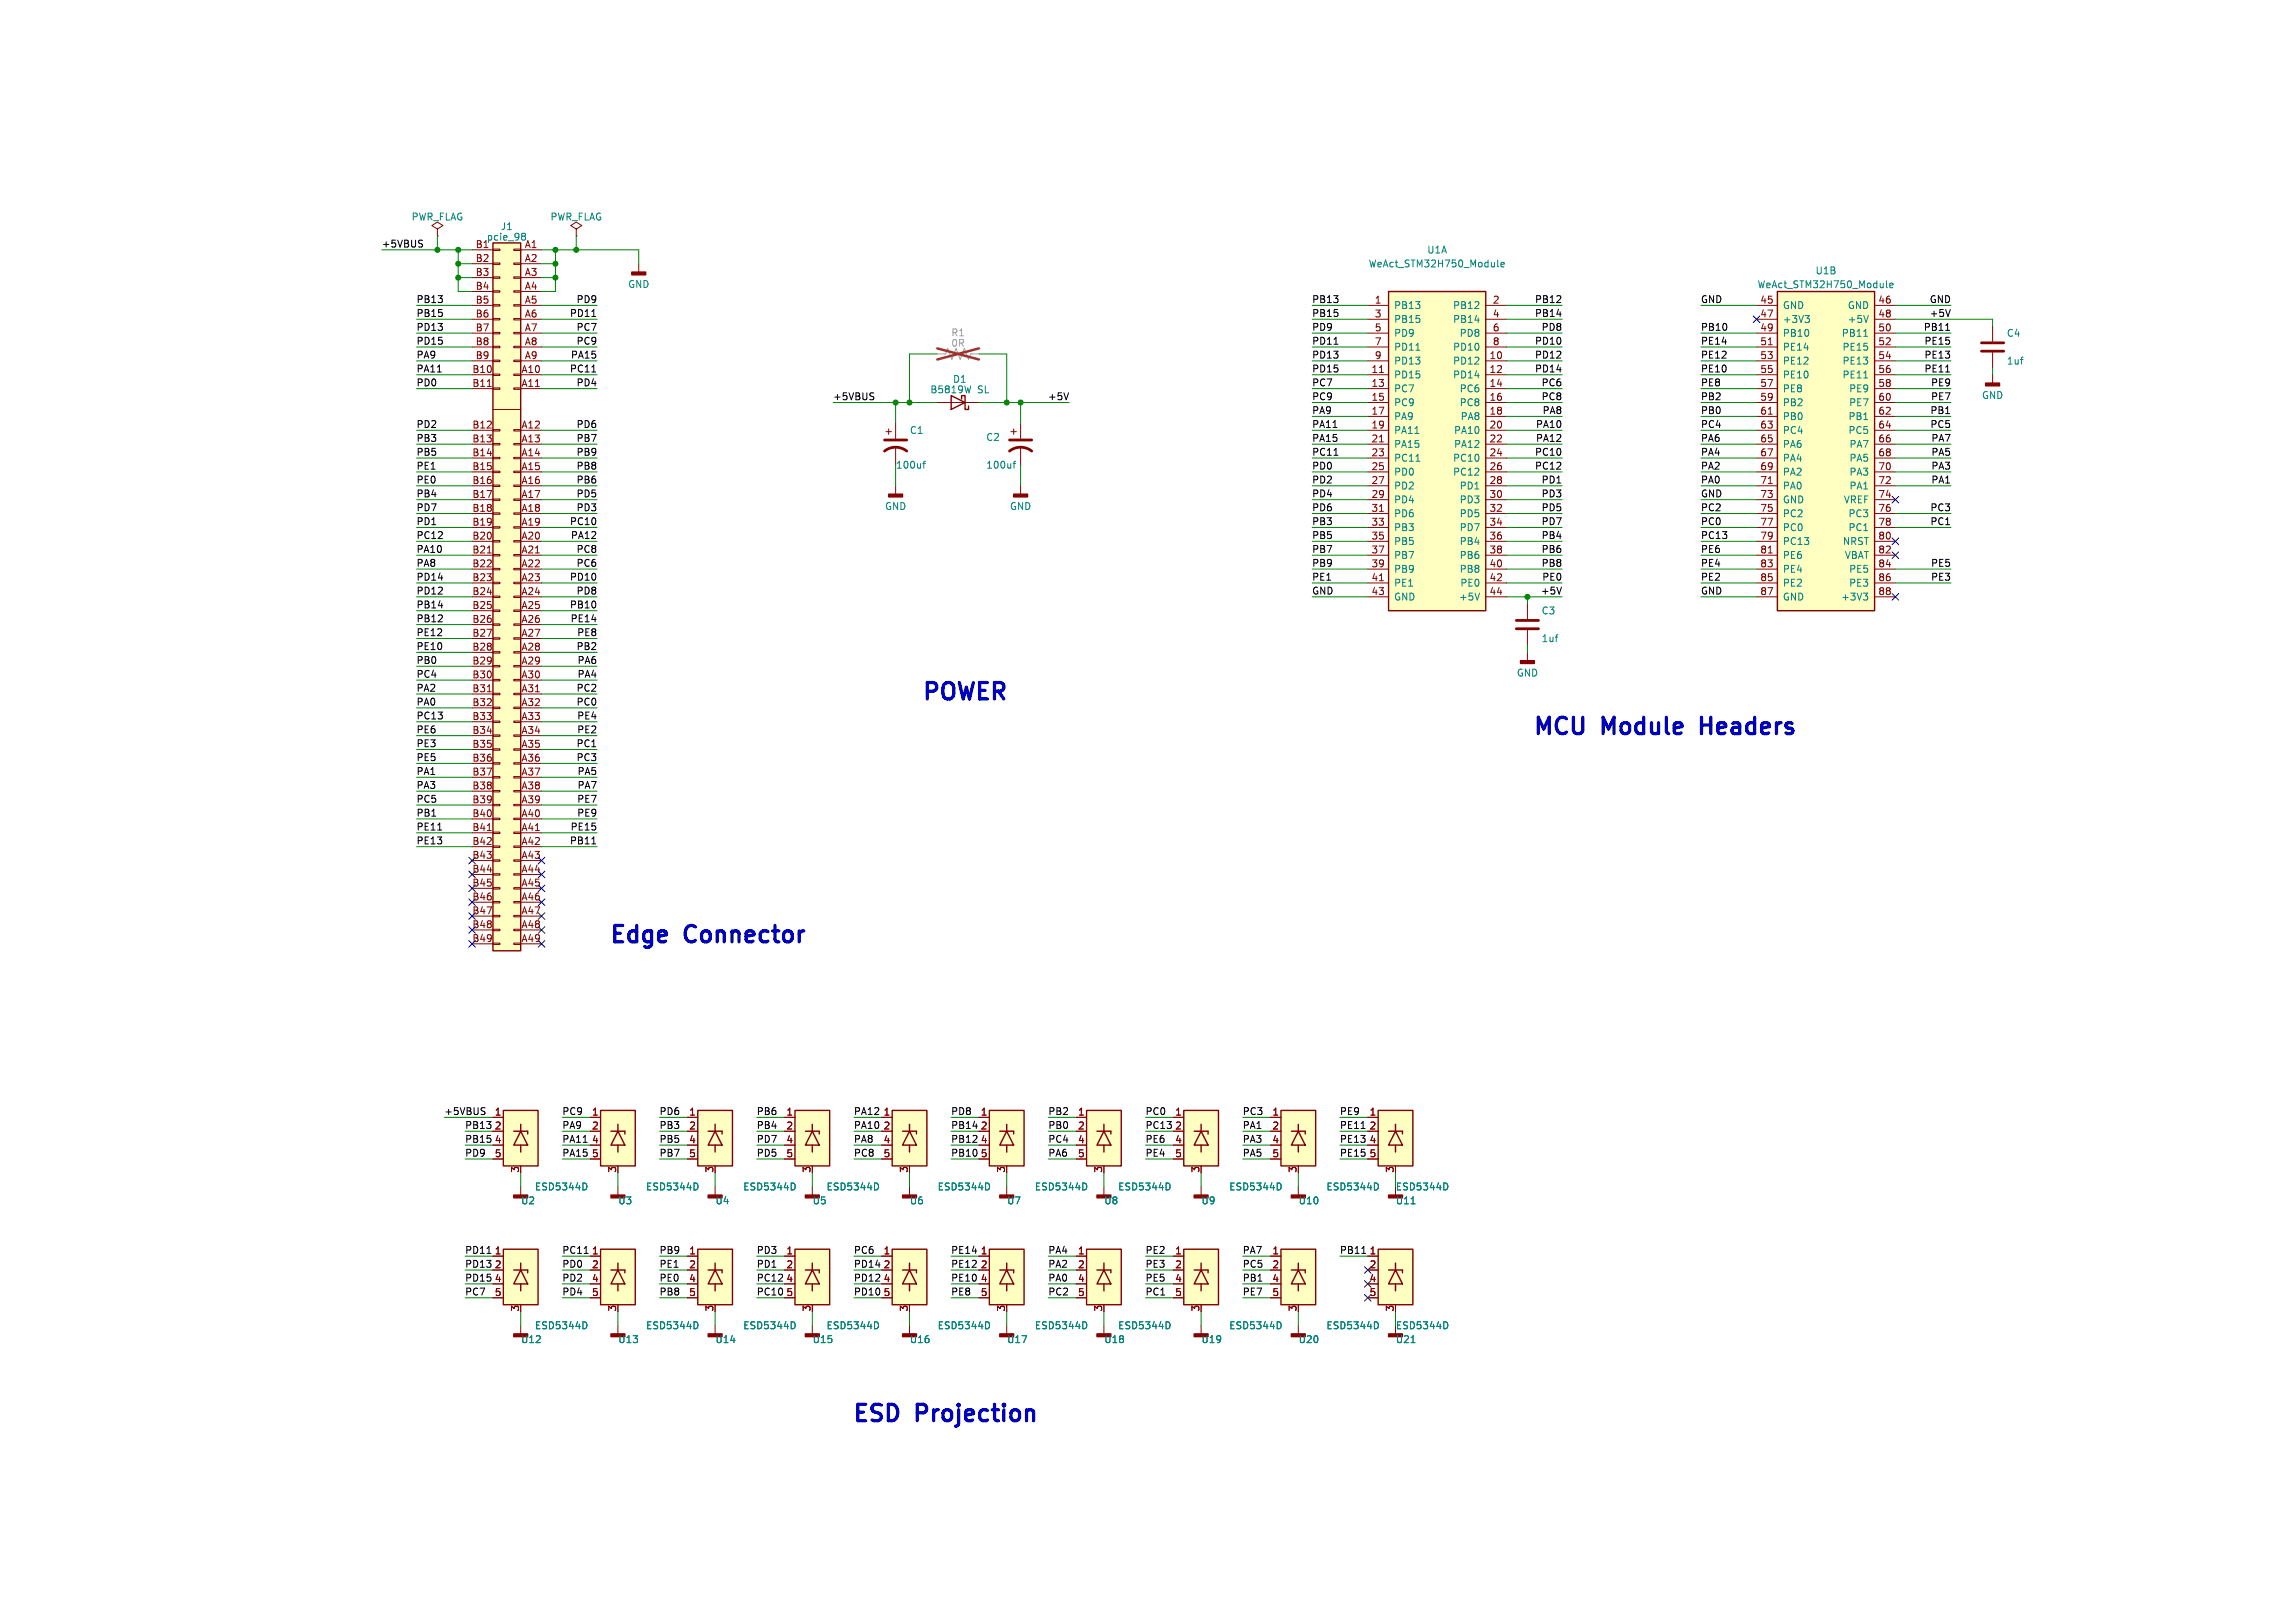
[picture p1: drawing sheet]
<svg xmlns="http://www.w3.org/2000/svg" width="420mm" height="297mm" viewBox="0 0 420 297" stroke-linecap="round" stroke-linejoin="round" font-family="sans-serif">
<defs><g id="words">
<g font-size="4.2" fill="#0000c2">
<text x="168.9" y="128.3">POWER</text>
<text x="280.7" y="134.6">MCU</text>
<text x="293.4" y="134.6">Module</text>
<text x="312.3" y="134.6">Headers</text>
<text x="111.8" y="172.7">Edge</text>
<text x="125.7" y="172.7">Connector</text>
<text x="156.2" y="260.3">ESD</text>
<text x="168" y="260.3">Projection</text>
</g>
<g font-size="1.8" fill="#008484">
<text x="75.2" y="40.5">PWR_FLAG</text>
<text x="100.6" y="40.5">PWR_FLAG</text>
<text x="89" y="44.2">pcie_98</text>
<text x="91.6" y="42.3">J1</text>
<text x="95.9" y="45.5">A1</text>
<text x="261" y="46.5">U1A</text>
<text x="114.8" y="52.8">GND</text>
<text x="250.3" y="49.1">WeAct_STM32H750_Module</text>
<text x="321.4" y="52.9">WeAct_STM32H750_Module</text>
<text x="332" y="50.4">U1B</text>
<text x="255" y="56.7">PB13</text>
<text x="255" y="59.2">PB15</text>
<text x="265.7" y="56.7">PB12</text>
<text x="265.7" y="59.2">PB14</text>
<text x="326.1" y="56.7">GND</text>
<text x="326.1" y="59.2">+3V3</text>
<text x="337.9" y="56.7">GND</text>
<text x="337.9" y="59.2">+5V</text>
<text x="255" y="61.8">PD9</text>
<text x="255" y="64.3">PD11</text>
<text x="265.7" y="64.3">PD10</text>
<text x="266.9" y="61.8">PD8</text>
<text x="326.1" y="61.8">PB10</text>
<text x="326.1" y="64.3">PE14</text>
<text x="336.8" y="61.8">PB11</text>
<text x="336.9" y="64.3">PE15</text>
<text x="367" y="61.8">C4</text>
<text x="174.3" y="70.2">D1</text>
<text x="255" y="69.4">PD15</text>
<text x="255" y="71.9">PC7</text>
<text x="255" y="66.9">PD13</text>
<text x="265.7" y="66.9">PD12</text>
<text x="265.7" y="69.4">PD14</text>
<text x="266.9" y="71.9">PC6</text>
<text x="326.1" y="66.9">PE12</text>
<text x="326.1" y="69.4">PE10</text>
<text x="326.1" y="71.9">PE8</text>
<text x="336.9" y="66.9">PE13</text>
<text x="336.9" y="69.4">PE11</text>
<text x="338.1" y="71.9">PE9</text>
<text x="367" y="66.9">1uf</text>
<text x="170.1" y="72.1">B5819W</text>
<text x="178.8" y="72.1">SL</text>
<text x="255" y="74.5">PC9</text>
<text x="255" y="77">PA9</text>
<text x="266.9" y="74.5">PC8</text>
<text x="267.1" y="77">PA8</text>
<text x="326.1" y="74.5">PB2</text>
<text x="326.1" y="77">PB0</text>
<text x="338" y="77">PB1</text>
<text x="338.1" y="74.5">PE7</text>
<text x="362.5" y="73.2">GND</text>
<text x="166.4" y="79.6">C1</text>
<text x="180.3" y="80.8">C2</text>
<text x="255" y="79.6">PA11</text>
<text x="255" y="82.1">PA15</text>
<text x="265.9" y="79.6">PA10</text>
<text x="265.9" y="82.1">PA12</text>
<text x="326.1" y="79.6">PC4</text>
<text x="326.1" y="82.1">PA6</text>
<text x="338" y="79.6">PC5</text>
<text x="338.2" y="82.1">PA7</text>
<text x="163.8" y="85.9">100uf</text>
<text x="180.3" y="85.9">100uf</text>
<text x="255" y="84.6">PC11</text>
<text x="255" y="87.2">PD0</text>
<text x="255" y="89.7">PD2</text>
<text x="265.7" y="84.6">PC10</text>
<text x="265.7" y="87.2">PC12</text>
<text x="266.9" y="89.7">PD1</text>
<text x="326.1" y="84.6">PA4</text>
<text x="326.1" y="87.2">PA2</text>
<text x="326.1" y="89.7">PA0</text>
<text x="338.2" y="84.6">PA5</text>
<text x="338.2" y="87.2">PA3</text>
<text x="338.2" y="89.7">PA1</text>
<text x="161.8" y="93.5">GND</text>
<text x="184.7" y="93.5">GND</text>
<text x="255" y="92.3">PD4</text>
<text x="255" y="94.8">PD6</text>
<text x="266.9" y="92.3">PD3</text>
<text x="266.9" y="94.8">PD5</text>
<text x="326.1" y="92.3">GND</text>
<text x="326.1" y="94.8">PC2</text>
<text x="337.2" y="92.3">VREF</text>
<text x="338" y="94.8">PC3</text>
<text x="255" y="97.3">PB3</text>
<text x="255" y="99.9">PB5</text>
<text x="266.9" y="97.3">PD7</text>
<text x="266.9" y="99.9">PB4</text>
<text x="326.1" y="97.3">PC0</text>
<text x="326.1" y="99.9">PC13</text>
<text x="337" y="99.9">NRST</text>
<text x="338" y="97.3">PC1</text>
<text x="255" y="102.4">PB7</text>
<text x="255" y="105">PB9</text>
<text x="255" y="107.5">PE1</text>
<text x="266.9" y="102.4">PB6</text>
<text x="266.9" y="105">PB8</text>
<text x="267" y="107.5">PE0</text>
<text x="326.1" y="102.4">PE6</text>
<text x="326.1" y="105">PE4</text>
<text x="326.1" y="107.5">PE2</text>
<text x="337.3" y="102.4">VBAT</text>
<text x="338.1" y="105">PE5</text>
<text x="338.1" y="107.5">PE3</text>
<text x="255" y="110">GND</text>
<text x="266.8" y="110">+5V</text>
<text x="281.9" y="112.6">C3</text>
<text x="326.1" y="110">GND</text>
<text x="336.7" y="110">+3V3</text>
<text x="281.9" y="117.7">1uf</text>
<text x="277.4" y="124">GND</text>
<text x="95.3" y="220.5">U2</text>
<text x="97.8" y="218">ESD5344D</text>
<text x="113" y="220.5">U3</text>
<text x="118.1" y="218">ESD5344D</text>
<text x="130.8" y="220.5">U4</text>
<text x="135.9" y="218">ESD5344D</text>
<text x="148.6" y="220.5">U5</text>
<text x="151.1" y="218">ESD5344D</text>
<text x="166.4" y="220.5">U6</text>
<text x="171.5" y="218">ESD5344D</text>
<text x="184.2" y="220.5">U7</text>
<text x="189.2" y="218">ESD5344D</text>
<text x="201.9" y="220.5">U8</text>
<text x="204.5" y="218">ESD5344D</text>
<text x="219.7" y="220.5">U9</text>
<text x="224.8" y="218">ESD5344D</text>
<text x="237.5" y="220.5">U10</text>
<text x="242.6" y="218">ESD5344D</text>
<text x="255.3" y="220.5">U11</text>
<text x="255.3" y="218">ESD5344D</text>
<text x="95.3" y="245.9">U12</text>
<text x="97.8" y="243.4">ESD5344D</text>
<text x="113" y="245.9">U13</text>
<text x="118.1" y="243.4">ESD5344D</text>
<text x="130.8" y="245.9">U14</text>
<text x="135.9" y="243.4">ESD5344D</text>
<text x="148.6" y="245.9">U15</text>
<text x="151.1" y="243.4">ESD5344D</text>
<text x="166.4" y="245.9">U16</text>
<text x="171.5" y="243.4">ESD5344D</text>
<text x="184.2" y="245.9">U17</text>
<text x="189.2" y="243.4">ESD5344D</text>
<text x="201.9" y="245.9">U18</text>
<text x="204.5" y="243.4">ESD5344D</text>
<text x="219.7" y="245.9">U19</text>
<text x="224.8" y="243.4">ESD5344D</text>
<text x="237.5" y="245.9">U20</text>
<text x="242.6" y="243.4">ESD5344D</text>
<text x="255.3" y="245.9">U21</text>
<text x="255.3" y="243.4">ESD5344D</text>
</g>
<g font-size="1.8">
<text x="69.8" y="45.4">+5VBUS</text>
<text x="76.2" y="55.5">PB13</text>
<text x="76.2" y="58.1">PB15</text>
<text x="104.1" y="58.1">PD11</text>
<text x="105.3" y="55.5">PD9</text>
<text x="240" y="58.1">PB15</text>
<text x="240" y="55.5">PB13</text>
<text x="280.7" y="58.1">PB14</text>
<text x="280.7" y="55.5">PB12</text>
<text x="311.1" y="55.5">GND</text>
<text x="352.9" y="58.1">+5V</text>
<text x="352.9" y="55.5">GND</text>
<text x="76.2" y="60.6">PD13</text>
<text x="76.2" y="63.2">PD15</text>
<text x="76.2" y="65.7">PA9</text>
<text x="104.3" y="65.7">PA15</text>
<text x="105.3" y="60.6">PC7</text>
<text x="105.3" y="63.2">PC9</text>
<text x="240" y="60.6">PD9</text>
<text x="240" y="63.2">PD11</text>
<text x="240" y="65.7">PD13</text>
<text x="280.7" y="65.7">PD12</text>
<text x="280.7" y="63.2">PD10</text>
<text x="281.9" y="60.6">PD8</text>
<text x="311.1" y="60.6">PB10</text>
<text x="311.1" y="63.2">PE14</text>
<text x="311.1" y="65.7">PE12</text>
<text x="351.8" y="60.6">PB11</text>
<text x="351.9" y="65.7">PE13</text>
<text x="351.9" y="63.2">PE15</text>
<text x="76.2" y="68.2">PA11</text>
<text x="76.2" y="70.8">PD0</text>
<text x="104.1" y="68.2">PC11</text>
<text x="105.3" y="70.8">PD4</text>
<text x="240" y="70.8">PC7</text>
<text x="240" y="68.2">PD15</text>
<text x="280.7" y="68.2">PD14</text>
<text x="281.9" y="70.8">PC6</text>
<text x="311.1" y="70.8">PE8</text>
<text x="311.1" y="68.2">PE10</text>
<text x="351.9" y="68.2">PE11</text>
<text x="353.1" y="70.8">PE9</text>
<text x="152.4" y="73.3">+5VBUS</text>
<text x="191.6" y="73.3">+5V</text>
<text x="240" y="73.3">PC9</text>
<text x="240" y="75.9">PA9</text>
<text x="281.9" y="73.3">PC8</text>
<text x="282.1" y="75.9">PA8</text>
<text x="311.1" y="73.3">PB2</text>
<text x="311.1" y="75.9">PB0</text>
<text x="353" y="75.9">PB1</text>
<text x="353.1" y="73.3">PE7</text>
<text x="76.2" y="80.9">PB3</text>
<text x="76.2" y="78.4">PD2</text>
<text x="76.2" y="83.5">PB5</text>
<text x="105.3" y="80.9">PB7</text>
<text x="105.3" y="83.5">PB9</text>
<text x="105.3" y="78.4">PD6</text>
<text x="240" y="83.5">PC11</text>
<text x="240" y="80.9">PA15</text>
<text x="240" y="78.4">PA11</text>
<text x="280.7" y="83.5">PC10</text>
<text x="280.8" y="78.4">PA10</text>
<text x="280.8" y="80.9">PA12</text>
<text x="311.1" y="83.5">PA4</text>
<text x="311.1" y="78.4">PC4</text>
<text x="311.1" y="80.9">PA6</text>
<text x="353" y="78.4">PC5</text>
<text x="353.2" y="83.5">PA5</text>
<text x="353.2" y="80.9">PA7</text>
<text x="76.2" y="86">PE1</text>
<text x="76.2" y="88.6">PE0</text>
<text x="105.3" y="86">PB8</text>
<text x="105.3" y="88.6">PB6</text>
<text x="240" y="86">PD0</text>
<text x="240" y="88.6">PD2</text>
<text x="280.7" y="86">PC12</text>
<text x="281.9" y="88.6">PD1</text>
<text x="311.1" y="86">PA2</text>
<text x="311.1" y="88.6">PA0</text>
<text x="353.2" y="86">PA3</text>
<text x="353.2" y="88.6">PA1</text>
<text x="76.2" y="93.6">PD7</text>
<text x="76.2" y="91.1">PB4</text>
<text x="105.3" y="91.1">PD5</text>
<text x="105.3" y="93.6">PD3</text>
<text x="240" y="93.6">PD6</text>
<text x="240" y="91.1">PD4</text>
<text x="281.9" y="91.1">PD3</text>
<text x="281.9" y="93.6">PD5</text>
<text x="311.1" y="91.1">GND</text>
<text x="311.1" y="93.6">PC2</text>
<text x="353" y="93.6">PC3</text>
<text x="76.2" y="96.2">PD1</text>
<text x="76.2" y="98.7">PC12</text>
<text x="76.2" y="101.3">PA10</text>
<text x="104.1" y="96.2">PC10</text>
<text x="104.3" y="98.7">PA12</text>
<text x="105.3" y="101.3">PC8</text>
<text x="240" y="96.2">PB3</text>
<text x="240" y="101.3">PB7</text>
<text x="240" y="98.7">PB5</text>
<text x="281.9" y="98.7">PB4</text>
<text x="281.9" y="96.2">PD7</text>
<text x="281.9" y="101.3">PB6</text>
<text x="311.1" y="98.7">PC13</text>
<text x="311.1" y="96.2">PC0</text>
<text x="311.1" y="101.3">PE6</text>
<text x="353" y="96.2">PC1</text>
<text x="76.2" y="103.8">PA8</text>
<text x="76.2" y="106.3">PD14</text>
<text x="104.1" y="106.3">PD10</text>
<text x="105.3" y="103.8">PC6</text>
<text x="240" y="106.3">PE1</text>
<text x="240" y="103.8">PB9</text>
<text x="281.9" y="103.8">PB8</text>
<text x="282" y="106.3">PE0</text>
<text x="311.1" y="106.3">PE2</text>
<text x="311.1" y="103.8">PE4</text>
<text x="353.1" y="106.3">PE3</text>
<text x="353.1" y="103.8">PE5</text>
<text x="76.2" y="114">PB12</text>
<text x="76.2" y="111.4">PB14</text>
<text x="76.2" y="108.9">PD12</text>
<text x="104.1" y="111.4">PB10</text>
<text x="104.3" y="114">PE14</text>
<text x="105.3" y="108.9">PD8</text>
<text x="240" y="108.9">GND</text>
<text x="281.8" y="108.9">+5V</text>
<text x="311.1" y="108.9">GND</text>
<text x="76.2" y="119">PE10</text>
<text x="76.2" y="116.5">PE12</text>
<text x="105.3" y="119">PB2</text>
<text x="105.5" y="116.5">PE8</text>
<text x="76.2" y="124.1">PC4</text>
<text x="76.2" y="121.6">PB0</text>
<text x="105.5" y="124.1">PA4</text>
<text x="105.5" y="121.6">PA6</text>
<text x="76.2" y="129.2">PA0</text>
<text x="76.2" y="131.7">PC13</text>
<text x="76.2" y="126.7">PA2</text>
<text x="105.3" y="129.2">PC0</text>
<text x="105.3" y="126.7">PC2</text>
<text x="105.5" y="131.7">PE4</text>
<text x="76.2" y="136.8">PE3</text>
<text x="76.2" y="134.3">PE6</text>
<text x="105.3" y="136.8">PC1</text>
<text x="105.5" y="134.3">PE2</text>
<text x="76.2" y="139.4">PE5</text>
<text x="76.2" y="141.9">PA1</text>
<text x="105.3" y="139.4">PC3</text>
<text x="105.5" y="141.9">PA5</text>
<text x="76.2" y="144.4">PA3</text>
<text x="76.2" y="147">PC5</text>
<text x="76.2" y="149.5">PB1</text>
<text x="105.5" y="147">PE7</text>
<text x="105.5" y="149.5">PE9</text>
<text x="105.5" y="144.4">PA7</text>
<text x="76.2" y="152.1">PE11</text>
<text x="76.2" y="154.6">PE13</text>
<text x="104.1" y="154.6">PB11</text>
<text x="104.3" y="152.1">PE15</text>
<text x="81.3" y="204.1">+5VBUS</text>
<text x="85.1" y="206.7">PB13</text>
<text x="85.1" y="209.2">PB15</text>
<text x="102.9" y="206.7">PA9</text>
<text x="102.9" y="209.2">PA11</text>
<text x="102.9" y="204.1">PC9</text>
<text x="120.6" y="209.2">PB5</text>
<text x="120.6" y="206.7">PB3</text>
<text x="120.6" y="204.1">PD6</text>
<text x="138.4" y="206.7">PB4</text>
<text x="138.4" y="204.1">PB6</text>
<text x="138.4" y="209.2">PD7</text>
<text x="156.2" y="206.7">PA10</text>
<text x="156.2" y="209.2">PA8</text>
<text x="156.2" y="204.1">PA12</text>
<text x="174" y="206.7">PB14</text>
<text x="174" y="204.1">PD8</text>
<text x="174" y="209.2">PB12</text>
<text x="191.8" y="204.1">PB2</text>
<text x="191.8" y="206.7">PB0</text>
<text x="191.8" y="209.2">PC4</text>
<text x="209.5" y="206.7">PC13</text>
<text x="209.5" y="204.1">PC0</text>
<text x="209.5" y="209.2">PE6</text>
<text x="227.3" y="209.2">PA3</text>
<text x="227.3" y="204.1">PC3</text>
<text x="227.3" y="206.7">PA1</text>
<text x="245.1" y="209.2">PE13</text>
<text x="245.1" y="206.7">PE11</text>
<text x="245.1" y="204.1">PE9</text>
<text x="85.1" y="211.7">PD9</text>
<text x="102.9" y="211.7">PA15</text>
<text x="120.6" y="211.7">PB7</text>
<text x="138.4" y="211.7">PD5</text>
<text x="156.2" y="211.7">PC8</text>
<text x="174" y="211.7">PB10</text>
<text x="191.8" y="211.7">PA6</text>
<text x="209.5" y="211.7">PE4</text>
<text x="227.3" y="211.7">PA5</text>
<text x="245.1" y="211.7">PE15</text>
<text x="85.1" y="232.1">PD13</text>
<text x="85.1" y="229.5">PD11</text>
<text x="102.9" y="232.1">PD0</text>
<text x="102.9" y="229.5">PC11</text>
<text x="120.6" y="232.1">PE1</text>
<text x="120.6" y="229.5">PB9</text>
<text x="138.4" y="232.1">PD1</text>
<text x="138.4" y="229.5">PD3</text>
<text x="156.2" y="232.1">PD14</text>
<text x="156.2" y="229.5">PC6</text>
<text x="174" y="232.1">PE12</text>
<text x="174" y="229.5">PE14</text>
<text x="191.8" y="232.1">PA2</text>
<text x="191.8" y="229.5">PA4</text>
<text x="209.5" y="229.5">PE2</text>
<text x="209.5" y="232.1">PE3</text>
<text x="227.3" y="229.5">PA7</text>
<text x="227.3" y="232.1">PC5</text>
<text x="245.1" y="229.5">PB11</text>
<text x="85.1" y="237.1">PC7</text>
<text x="85.1" y="234.6">PD15</text>
<text x="102.9" y="237.1">PD4</text>
<text x="102.9" y="234.6">PD2</text>
<text x="120.6" y="237.1">PB8</text>
<text x="120.6" y="234.6">PE0</text>
<text x="138.4" y="234.6">PC12</text>
<text x="138.4" y="237.1">PC10</text>
<text x="156.2" y="234.6">PD12</text>
<text x="156.2" y="237.1">PD10</text>
<text x="174" y="234.6">PE10</text>
<text x="174" y="237.1">PE8</text>
<text x="191.8" y="234.6">PA0</text>
<text x="191.8" y="237.1">PC2</text>
<text x="209.5" y="237.1">PC1</text>
<text x="209.5" y="234.6">PE5</text>
<text x="227.3" y="237.1">PE7</text>
<text x="227.3" y="234.6">PB1</text>
</g>
<g font-size="1.8" fill="#840000">
<text x="87" y="45.5">B1</text>
<text x="87" y="48">B2</text>
<text x="87" y="50.5">B3</text>
<text x="87" y="53.1">B4</text>
<text x="95.9" y="48">A2</text>
<text x="95.9" y="50.5">A3</text>
<text x="95.9" y="53.1">A4</text>
<text x="87" y="55.6">B5</text>
<text x="87" y="58.2">B6</text>
<text x="95.9" y="55.6">A5</text>
<text x="95.9" y="58.2">A6</text>
<text x="251.4" y="55.6">1</text>
<text x="251.4" y="58.2">3</text>
<text x="273" y="55.6">2</text>
<text x="273" y="58.2">4</text>
<text x="321.9" y="55.6">45</text>
<text x="321.9" y="58.2">47</text>
<text x="343.5" y="55.6">46</text>
<text x="343.5" y="58.2">48</text>
<text x="87" y="60.7">B7</text>
<text x="87" y="63.2">B8</text>
<text x="87" y="65.8">B9</text>
<text x="95.9" y="60.7">A7</text>
<text x="95.9" y="63.2">A8</text>
<text x="95.9" y="65.8">A9</text>
<text x="251.4" y="60.7">5</text>
<text x="251.4" y="63.2">7</text>
<text x="251.4" y="65.8">9</text>
<text x="272.4" y="65.8">10</text>
<text x="273" y="60.7">6</text>
<text x="273" y="63.2">8</text>
<text x="321.9" y="60.7">49</text>
<text x="321.9" y="63.2">51</text>
<text x="321.9" y="65.8">53</text>
<text x="343.5" y="60.7">50</text>
<text x="343.5" y="63.2">52</text>
<text x="343.5" y="65.8">54</text>
<text x="86.4" y="68.3">B10</text>
<text x="86.4" y="70.9">B11</text>
<text x="95.3" y="68.3">A10</text>
<text x="95.3" y="70.9">A11</text>
<text x="250.8" y="68.3">11</text>
<text x="250.8" y="70.9">13</text>
<text x="272.4" y="68.3">12</text>
<text x="272.4" y="70.9">14</text>
<text x="321.9" y="68.3">55</text>
<text x="321.9" y="70.9">57</text>
<text x="343.5" y="68.3">56</text>
<text x="343.5" y="70.9">58</text>
<text x="250.8" y="73.4">15</text>
<text x="250.8" y="75.9">17</text>
<text x="272.4" y="73.4">16</text>
<text x="272.4" y="75.9">18</text>
<text x="321.9" y="73.4">59</text>
<text x="321.9" y="75.9">61</text>
<text x="343.5" y="73.4">60</text>
<text x="343.5" y="75.9">62</text>
<text x="86.4" y="78.5">B12</text>
<text x="86.4" y="81">B13</text>
<text x="86.4" y="83.6">B14</text>
<text x="95.3" y="78.5">A12</text>
<text x="95.3" y="81">A13</text>
<text x="95.3" y="83.6">A14</text>
<text x="250.8" y="78.5">19</text>
<text x="250.8" y="81">21</text>
<text x="250.8" y="83.6">23</text>
<text x="272.4" y="78.5">20</text>
<text x="272.4" y="81">22</text>
<text x="272.4" y="83.6">24</text>
<text x="321.9" y="78.5">63</text>
<text x="321.9" y="81">65</text>
<text x="321.9" y="83.6">67</text>
<text x="343.5" y="78.5">64</text>
<text x="343.5" y="81">66</text>
<text x="343.5" y="83.6">68</text>
<text x="86.4" y="86.1">B15</text>
<text x="86.4" y="88.6">B16</text>
<text x="95.3" y="86.1">A15</text>
<text x="95.3" y="88.6">A16</text>
<text x="250.8" y="86.1">25</text>
<text x="250.8" y="88.6">27</text>
<text x="272.4" y="86.1">26</text>
<text x="272.4" y="88.6">28</text>
<text x="321.9" y="86.1">69</text>
<text x="321.9" y="88.6">71</text>
<text x="343.5" y="86.1">70</text>
<text x="343.5" y="88.6">72</text>
<text x="86.4" y="91.2">B17</text>
<text x="86.4" y="93.7">B18</text>
<text x="95.3" y="91.2">A17</text>
<text x="95.3" y="93.7">A18</text>
<text x="250.8" y="91.2">29</text>
<text x="250.8" y="93.7">31</text>
<text x="272.4" y="91.2">30</text>
<text x="272.4" y="93.7">32</text>
<text x="321.9" y="91.2">73</text>
<text x="321.9" y="93.7">75</text>
<text x="343.5" y="91.2">74</text>
<text x="343.5" y="93.7">76</text>
<text x="86.4" y="96.3">B19</text>
<text x="86.4" y="98.8">B20</text>
<text x="86.4" y="101.3">B21</text>
<text x="95.3" y="96.3">A19</text>
<text x="95.3" y="98.8">A20</text>
<text x="95.3" y="101.3">A21</text>
<text x="250.8" y="96.3">33</text>
<text x="250.8" y="98.8">35</text>
<text x="250.8" y="101.3">37</text>
<text x="272.4" y="96.3">34</text>
<text x="272.4" y="98.8">36</text>
<text x="272.4" y="101.3">38</text>
<text x="321.9" y="96.3">77</text>
<text x="321.9" y="98.8">79</text>
<text x="321.9" y="101.3">81</text>
<text x="343.5" y="96.3">78</text>
<text x="343.5" y="98.8">80</text>
<text x="343.5" y="101.3">82</text>
<text x="86.4" y="103.9">B22</text>
<text x="86.4" y="106.4">B23</text>
<text x="95.3" y="103.9">A22</text>
<text x="95.3" y="106.4">A23</text>
<text x="250.8" y="103.9">39</text>
<text x="250.8" y="106.4">41</text>
<text x="272.4" y="103.9">40</text>
<text x="272.4" y="106.4">42</text>
<text x="321.9" y="103.9">83</text>
<text x="321.9" y="106.4">85</text>
<text x="343.5" y="103.9">84</text>
<text x="343.5" y="106.4">86</text>
<text x="86.4" y="109">B24</text>
<text x="86.4" y="111.5">B25</text>
<text x="95.3" y="109">A24</text>
<text x="95.3" y="111.5">A25</text>
<text x="250.8" y="109">43</text>
<text x="272.4" y="109">44</text>
<text x="321.9" y="109">87</text>
<text x="343.5" y="109">88</text>
<text x="86.4" y="114">B26</text>
<text x="86.4" y="116.6">B27</text>
<text x="86.4" y="119.1">B28</text>
<text x="95.3" y="114">A26</text>
<text x="95.3" y="116.6">A27</text>
<text x="95.3" y="119.1">A28</text>
<text x="86.4" y="121.7">B29</text>
<text x="86.4" y="124.2">B30</text>
<text x="95.3" y="121.7">A29</text>
<text x="95.3" y="124.2">A30</text>
<text x="86.4" y="126.7">B31</text>
<text x="86.4" y="129.3">B32</text>
<text x="86.4" y="131.8">B33</text>
<text x="95.3" y="126.7">A31</text>
<text x="95.3" y="129.3">A32</text>
<text x="95.3" y="131.8">A33</text>
<text x="86.4" y="134.4">B34</text>
<text x="86.4" y="136.9">B35</text>
<text x="95.3" y="134.4">A34</text>
<text x="95.3" y="136.9">A35</text>
<text x="86.4" y="139.4">B36</text>
<text x="86.4" y="142">B37</text>
<text x="95.3" y="139.4">A36</text>
<text x="95.3" y="142">A37</text>
<text x="86.4" y="144.5">B38</text>
<text x="86.4" y="147.1">B39</text>
<text x="86.4" y="149.6">B40</text>
<text x="95.3" y="144.5">A38</text>
<text x="95.3" y="147.1">A39</text>
<text x="95.3" y="149.6">A40</text>
<text x="86.4" y="152.1">B41</text>
<text x="86.4" y="154.7">B42</text>
<text x="95.3" y="152.1">A41</text>
<text x="95.3" y="154.7">A42</text>
<text x="86.4" y="157.2">B43</text>
<text x="86.4" y="159.8">B44</text>
<text x="95.3" y="157.2">A43</text>
<text x="95.3" y="159.8">A44</text>
<text x="86.4" y="162.3">B45</text>
<text x="86.4" y="164.8">B46</text>
<text x="86.4" y="167.4">B47</text>
<text x="95.3" y="162.3">A45</text>
<text x="95.3" y="164.8">A46</text>
<text x="95.3" y="167.4">A47</text>
<text x="86.4" y="169.9">B48</text>
<text x="86.4" y="172.5">B49</text>
<text x="95.3" y="169.9">A48</text>
<text x="95.3" y="172.5">A49</text>
<text x="90.5" y="204.2">1</text>
<text x="90.5" y="206.8">2</text>
<text x="90.5" y="209.3">4</text>
<text x="108.2" y="204.2">1</text>
<text x="108.2" y="206.8">2</text>
<text x="108.2" y="209.3">4</text>
<text x="126" y="204.2">1</text>
<text x="126" y="206.8">2</text>
<text x="126" y="209.3">4</text>
<text x="143.8" y="204.2">1</text>
<text x="143.8" y="206.8">2</text>
<text x="143.8" y="209.3">4</text>
<text x="161.6" y="204.2">1</text>
<text x="161.6" y="206.8">2</text>
<text x="161.6" y="209.3">4</text>
<text x="179.4" y="204.2">1</text>
<text x="179.4" y="206.8">2</text>
<text x="179.4" y="209.3">4</text>
<text x="197.1" y="204.2">1</text>
<text x="197.1" y="206.8">2</text>
<text x="197.1" y="209.3">4</text>
<text x="214.9" y="204.2">1</text>
<text x="214.9" y="206.8">2</text>
<text x="214.9" y="209.3">4</text>
<text x="232.7" y="204.2">1</text>
<text x="232.7" y="206.8">2</text>
<text x="232.7" y="209.3">4</text>
<text x="250.5" y="204.2">1</text>
<text x="250.5" y="206.8">2</text>
<text x="250.5" y="209.3">4</text>
<text x="90.5" y="211.8">5</text>
<text x="95" y="214.7" transform="rotate(-90 95 214.7)">3</text>
<text x="108.2" y="211.8">5</text>
<text x="112.8" y="214.7" transform="rotate(-90 112.8 214.7)">3</text>
<text x="126" y="211.8">5</text>
<text x="130.6" y="214.7" transform="rotate(-90 130.6 214.7)">3</text>
<text x="143.8" y="211.8">5</text>
<text x="148.3" y="214.7" transform="rotate(-90 148.3 214.7)">3</text>
<text x="161.6" y="211.8">5</text>
<text x="166.1" y="214.7" transform="rotate(-90 166.1 214.7)">3</text>
<text x="179.4" y="211.8">5</text>
<text x="183.9" y="214.7" transform="rotate(-90 183.9 214.7)">3</text>
<text x="197.1" y="211.8">5</text>
<text x="201.7" y="214.7" transform="rotate(-90 201.7 214.7)">3</text>
<text x="214.9" y="211.8">5</text>
<text x="219.5" y="214.7" transform="rotate(-90 219.5 214.7)">3</text>
<text x="232.7" y="211.8">5</text>
<text x="237.2" y="214.7" transform="rotate(-90 237.2 214.7)">3</text>
<text x="250.5" y="211.8">5</text>
<text x="255" y="214.7" transform="rotate(-90 255 214.7)">3</text>
<text x="90.5" y="229.6">1</text>
<text x="90.5" y="232.2">2</text>
<text x="108.2" y="229.6">1</text>
<text x="108.2" y="232.2">2</text>
<text x="126" y="229.6">1</text>
<text x="126" y="232.2">2</text>
<text x="143.8" y="229.6">1</text>
<text x="143.8" y="232.2">2</text>
<text x="161.6" y="229.6">1</text>
<text x="161.6" y="232.2">2</text>
<text x="179.4" y="229.6">1</text>
<text x="179.4" y="232.2">2</text>
<text x="197.1" y="229.6">1</text>
<text x="197.1" y="232.2">2</text>
<text x="214.9" y="229.6">1</text>
<text x="214.9" y="232.2">2</text>
<text x="232.7" y="229.6">1</text>
<text x="232.7" y="232.2">2</text>
<text x="250.5" y="229.6">1</text>
<text x="250.5" y="232.2">2</text>
<text x="90.5" y="234.7">4</text>
<text x="90.5" y="237.2">5</text>
<text x="108.2" y="234.7">4</text>
<text x="108.2" y="237.2">5</text>
<text x="126" y="234.7">4</text>
<text x="126" y="237.2">5</text>
<text x="143.8" y="234.7">4</text>
<text x="143.8" y="237.2">5</text>
<text x="161.6" y="234.7">4</text>
<text x="161.6" y="237.2">5</text>
<text x="179.4" y="234.7">4</text>
<text x="179.4" y="237.2">5</text>
<text x="197.1" y="234.7">4</text>
<text x="197.1" y="237.2">5</text>
<text x="214.9" y="234.7">4</text>
<text x="214.9" y="237.2">5</text>
<text x="232.7" y="234.7">4</text>
<text x="232.7" y="237.2">5</text>
<text x="250.5" y="234.7">4</text>
<text x="250.5" y="237.2">5</text>
<text x="95" y="240.1" transform="rotate(-90 95 240.1)">3</text>
<text x="112.8" y="240.1" transform="rotate(-90 112.8 240.1)">3</text>
<text x="130.6" y="240.1" transform="rotate(-90 130.6 240.1)">3</text>
<text x="148.3" y="240.1" transform="rotate(-90 148.3 240.1)">3</text>
<text x="166.1" y="240.1" transform="rotate(-90 166.1 240.1)">3</text>
<text x="183.9" y="240.1" transform="rotate(-90 183.9 240.1)">3</text>
<text x="201.7" y="240.1" transform="rotate(-90 201.7 240.1)">3</text>
<text x="219.5" y="240.1" transform="rotate(-90 219.5 240.1)">3</text>
<text x="237.2" y="240.1" transform="rotate(-90 237.2 240.1)">3</text>
<text x="255" y="240.1" transform="rotate(-90 255 240.1)">3</text>
</g>
<g font-size="1.8" fill="#a1a1a1">
<text x="174" y="61.7">R1</text>
<text x="174" y="63.6">0R</text>
</g>
</g></defs>
<g fill="#840000" stroke="#840000" stroke-width=".25">
<path d="M254 244.1h2.5v.5h-2.5z"/>
<path d="M165.1 218.7h2.5v.5h-2.5z"/>
<path d="M218.4 218.7h2.6v.5h-2.6z"/>
<path d="M200.7 244.1h2.5v.5h-2.5z"/>
<path d="M254 218.7h2.5v.5h-2.5z"/>
<path d="M185.4 90.4h2.6v.5h-2.6z"/>
<path d="M218.4 244.1h2.6v.5h-2.6z"/>
<path d="M200.7 218.7h2.5v.5h-2.5z"/>
<path d="M162.6 90.4h2.5v.5h-2.5z"/>
<path d="M165.1 244.1h2.5v.5h-2.5z"/>
<path d="M236.2 244.1h2.6v.5h-2.6z"/>
<path d="M182.9 218.7h2.5v.5h-2.5z"/>
<path d="M182.9 244.1h2.5v.5h-2.5z"/>
<path d="M236.2 218.7h2.6v.5h-2.6z"/>
<path d="M115.6 49.8h2.5v.5h-2.5z"/>
<path d="M94 218.7h2.5v.5h-2.5z"/>
<path d="M94 244.1h2.5v.5h-2.5z"/>
<path d="M111.8 218.7h2.5v.5h-2.5z"/>
<path d="M111.8 244.1h2.5v.5h-2.5z"/>
<path d="M147.3 218.7h2.6v.5h-2.6z"/>
<path d="M129.5 218.7h2.6v.5h-2.6z"/>
<path d="M147.3 244.1h2.6v.5h-2.6z"/>
<path d="M129.5 244.1h2.6v.5h-2.6z"/>
<path d="M278.1 120.9h2.6v.5h-2.6z"/>
<path d="M363.2 70.1h2.6v.5h-2.6z"/>
</g>
<g fill="none" stroke="#840000" stroke-width=".18">
<path d="M80 41.9l1-.6-1-.7-1 .7 1 .6v1.3M80 43.2h.1M86.4 45.7h3.8M86.4 48.3h3.8M86.4 50.8h3.8M86.4 53.3h3.8M86.4 55.9h3.8M86.4 58.4h3.8M90.2 45.6h1.2v.2h-1.2zM90.2 58.3h1.2v.2h-1.2zM90.2 55.8h1.2v.2h-1.2zM90.2 53.2h1.2v.3h-1.2z"/>
<path d="M90.2 50.7h1.2v.2h-1.2zM90.2 48.1h1.2v.3h-1.2zM94 58.3h1.2v.2h-1.2zM94 55.8h1.2v.2h-1.2zM94 53.2h1.2v.3h-1.2zM94 50.7h1.2v.2h-1.2zM94 48.1h1.2v.3h-1.2zM94 45.6h1.2v.2h-1.2zM95.2 45.7h3.9M95.2 48.3h3.9M95.2 50.8h3.9M95.2 53.3h3.9"/>
<path d="M95.2 55.9h3.9M95.2 58.4h3.9M105.4 41.9l1-.6-1-.7-1 .7 1 .6v1.3M105.4 43.2h.1M116.8 48.3v1.5M250.2 55.9h3.8M250.2 58.4h3.8M271.8 55.9h3.8M271.8 58.4h3.8M321.3 55.9h3.8M321.3 58.4h3.8M342.9 55.9h3.8"/>
<path d="M342.9 58.4h3.8M364.5 59.7v2.8M86.4 68.6h3.8M86.4 71.1h3.8M86.4 78.7h3.8M86.4 61h3.8M86.4 63.5h3.8M86.4 66h3.8M89.1 70.7h.8M90.2 78.6h1.2v.3h-1.2zM90.2 71h1.2v.2h-1.2zM90.2 68.5h1.2v.2h-1.2z"/>
<path d="M90.2 65.9h1.2v.3h-1.2zM90.2 63.4h1.2v.2h-1.2zM90.2 60.8h1.2v.3h-1.2zM90.2 74.9h5M94 78.6h1.2v.3h-1.2zM94 71h1.2v.2h-1.2zM94 68.5h1.2v.2h-1.2zM94 65.9h1.2v.3h-1.2zM94 63.4h1.2v.2h-1.2zM94 60.8h1.2v.3h-1.2zM95.2 68.6h3.9M95.2 71.1h3.9"/>
<path d="M95.2 78.7h3.9M95.2 61h3.9M95.2 63.5h3.9M95.2 66h3.9M162.1 79h1M162.6 78.5v1M163.8 77.5v2.8M171.4 73.7h7.7M184.9 79h1M185.4 78.5v1M186.7 77.5v2.8M250.2 73.7h3.8"/>
<path d="M250.2 68.6h3.8M250.2 71.1h3.8M250.2 78.7h3.8M250.2 61h3.8M250.2 63.5h3.8M250.2 66h3.8M250.2 76.2h3.8M252.3 68.2h.8M271.8 73.7h3.8M271.8 68.6h3.8M271.8 71.1h3.8M271.8 78.7h3.8"/>
<path d="M271.8 61h3.8M271.8 63.5h3.8M271.8 66h3.8M271.8 76.2h3.8M321.3 73.7h3.8M321.3 68.6h3.8M321.3 71.1h3.8M321.3 78.7h3.8M321.3 61h3.8M321.3 63.5h3.8M321.3 66h3.8M321.3 76.2h3.8"/>
<path d="M323.5 63.1h.7M323.5 75.8h.7M342.9 73.7h3.8M342.9 68.6h3.8M342.9 71.1h3.8M342.9 78.7h3.8M342.9 61h3.8M342.9 63.5h3.8M342.9 66h3.8M342.9 76.2h3.8M364.5 64.5v2.8M364.5 68.6v1.5"/>
<path d="M86.4 81.3h3.8M86.4 83.8h3.8M86.4 86.4h3.8M86.4 88.9h3.8M86.4 91.4h3.8M86.4 94h3.8M86.4 96.5h3.8M86.4 99.1h3.8M90.2 98.9h1.2v.3h-1.2zM90.2 96.4h1.2v.2h-1.2zM90.2 93.9h1.2v.2h-1.2zM90.2 91.3h1.2v.3h-1.2z"/>
<path d="M90.2 88.8h1.2v.2h-1.2zM90.2 86.2h1.2v.3h-1.2zM90.2 83.7h1.2v.2h-1.2zM90.2 81.2h1.2v.2h-1.2zM94 98.9h1.2v.3h-1.2zM94 96.4h1.2v.2h-1.2zM94 93.9h1.2v.2h-1.2zM94 91.3h1.2v.3h-1.2zM94 88.8h1.2v.2h-1.2zM94 86.2h1.2v.3h-1.2zM94 83.7h1.2v.2h-1.2zM94 81.2h1.2v.2h-1.2z"/>
<path d="M95.2 81.3h3.9M95.2 83.8h3.9M95.2 86.4h3.9M95.2 88.9h3.9M95.2 91.4h3.9M95.2 94h3.9M95.2 96.5h3.9M95.2 99.1h3.9M163.8 81.8v3.3M163.8 88.9v1.5M186.7 81.8v3.3M186.7 88.9v1.5"/>
<path d="M250.2 81.3h3.8M250.2 83.8h3.8M250.2 86.4h3.8M250.2 88.9h3.8M250.2 91.4h3.8M250.2 94h3.8M250.2 96.5h3.8M250.2 99.1h3.8M252.3 80.9h.8M252.3 93.6h.8M271.8 81.3h3.8M271.8 83.8h3.8"/>
<path d="M271.8 86.4h3.8M271.8 88.9h3.8M271.8 91.4h3.8M271.8 94h3.8M271.8 96.5h3.8M271.8 99.1h3.8M321.3 81.3h3.8M321.3 83.8h3.8M321.3 86.4h3.8M321.3 88.9h3.8M321.3 91.4h3.8M321.3 94h3.8"/>
<path d="M321.3 96.5h3.8M321.3 99.1h3.8M323.5 88.5h.7M342.9 81.3h3.8M342.9 83.8h3.8M342.9 86.4h3.8M342.9 88.9h3.8M342.9 91.4h3.8M342.9 94h3.8M342.9 96.5h3.8M342.9 99.1h3.8M86.4 101.6h3.8"/>
<path d="M86.4 104.1h3.8M86.4 106.7h3.8M86.4 109.2h3.8M86.4 111.8h3.8M86.4 114.3h3.8M86.4 116.8h3.8M86.4 119.4h3.8M89.1 101.2h.8M90.2 101.5h1.2v.2h-1.2zM90.2 119.3h1.2v.2h-1.2zM90.2 116.7h1.2v.3h-1.2zM90.2 114.2h1.2v.2h-1.2z"/>
<path d="M90.2 111.6h1.2v.3h-1.2zM90.2 109.1h1.2v.2h-1.2zM90.2 106.6h1.2v.2h-1.2zM90.2 104h1.2v.3h-1.2zM94 119.3h1.2v.2h-1.2zM94 116.7h1.2v.3h-1.2zM94 114.2h1.2v.2h-1.2zM94 111.6h1.2v.3h-1.2zM94 109.1h1.2v.2h-1.2zM94 106.6h1.2v.2h-1.2zM94 104h1.2v.3h-1.2zM94 101.5h1.2v.2h-1.2z"/>
<path d="M95.2 101.6h3.9M95.2 104.1h3.9M95.2 106.7h3.9M95.2 109.2h3.9M95.2 111.8h3.9M95.2 114.3h3.9M95.2 116.8h3.9M95.2 119.4h3.9M250.2 101.6h3.8M250.2 104.1h3.8M250.2 106.7h3.8M250.2 109.2h3.8"/>
<path d="M252.3 106.3h.8M271.8 101.6h3.8M271.8 104.1h3.8M271.8 106.7h3.8M271.8 109.2h3.8M279.4 110.5v2.8M279.4 115.3v2.8M279.4 119.4v1.5M321.3 101.6h3.8M321.3 104.1h3.8M321.3 106.7h3.8M321.3 109.2h3.8"/>
<path d="M323.5 101.2h.7M342.9 101.6h3.8M342.9 104.1h3.8M342.9 106.7h3.8M342.9 109.2h3.8M86.4 121.9h3.8M86.4 124.5h3.8M86.4 127h3.8M86.4 129.5h3.8M86.4 132.1h3.8M86.4 134.6h3.8M86.4 137.2h3.8"/>
<path d="M86.4 139.7h3.8M89.1 126.6h.8M90.2 139.6h1.2v.2h-1.2zM90.2 137h1.2v.3h-1.2zM90.2 134.5h1.2v.2h-1.2zM90.2 132h1.2v.2h-1.2zM90.2 129.4h1.2v.3h-1.2zM90.2 126.9h1.2v.2h-1.2zM90.2 124.3h1.2v.3h-1.2zM90.2 121.8h1.2v.2h-1.2zM94 139.6h1.2v.2h-1.2zM94 137h1.2v.3h-1.2z"/>
<path d="M94 134.5h1.2v.2h-1.2zM94 132h1.2v.2h-1.2zM94 129.4h1.2v.3h-1.2zM94 126.9h1.2v.2h-1.2zM94 124.3h1.2v.3h-1.2zM94 121.8h1.2v.2h-1.2zM95.2 121.9h3.9M95.2 124.5h3.9M95.2 127h3.9M95.2 129.5h3.9M95.2 132.1h3.9M95.2 134.6h3.9"/>
<path d="M95.2 137.2h3.9M95.2 139.7h3.9M86.4 142.2h3.8M86.4 144.8h3.8M86.4 147.3h3.8M86.4 149.9h3.8M86.4 152.4h3.8M86.4 154.9h3.8M86.4 157.5h3.8M89.1 152h.8M90.2 159.9h1.2v.2h-1.2zM90.2 157.4h1.2v.2h-1.2z"/>
<path d="M90.2 154.8h1.2v.3h-1.2zM90.2 152.3h1.2v.2h-1.2zM90.2 149.7h1.2v.3h-1.2zM90.2 147.2h1.2v.2h-1.2zM90.2 144.7h1.2v.2h-1.2zM90.2 142.1h1.2v.3h-1.2zM94 159.9h1.2v.2h-1.2zM94 157.4h1.2v.2h-1.2zM94 154.8h1.2v.3h-1.2zM94 152.3h1.2v.2h-1.2zM94 149.7h1.2v.3h-1.2zM94 147.2h1.2v.2h-1.2z"/>
<path d="M94 144.7h1.2v.2h-1.2zM94 142.1h1.2v.3h-1.2zM95.2 142.2h3.9M95.2 144.8h3.9M95.2 147.3h3.9M95.2 149.9h3.9M95.2 152.4h3.9M95.2 154.9h3.9M95.2 157.5h3.9M86.4 160h3.8M86.4 162.6h3.8M86.4 165.1h3.8"/>
<path d="M86.4 167.6h3.8M86.4 170.2h3.8M86.4 172.7h3.8M90.2 172.6h1.2v.2h-1.2zM90.2 170.1h1.2v.2h-1.2zM90.2 167.5h1.2v.3h-1.2zM90.2 165h1.2v.2h-1.2zM90.2 162.4h1.2v.3h-1.2zM94 172.6h1.2v.2h-1.2zM94 170.1h1.2v.2h-1.2zM94 167.5h1.2v.3h-1.2zM94 165h1.2v.2h-1.2z"/>
<path d="M94 162.4h1.2v.3h-1.2zM95.2 160h3.9M95.2 162.6h3.9M95.2 165.1h3.9M95.2 167.6h3.9M95.2 170.2h3.9M95.2 172.7h3.9M90.2 204.5h1.9M90.2 207h1.9M90.2 209.6h1.9M90.2 212.1h1.9M95.2 217.2v1.5"/>
<path d="M107.9 204.5h2M107.9 207h2M107.9 209.6h2M107.9 212.1h2M113 217.2v1.5M125.7 204.5h1.9M125.7 207h1.9M125.7 209.6h1.9M125.7 212.1h1.9M130.8 217.2v1.5M143.5 204.5h1.9M143.5 207h1.9"/>
<path d="M143.5 209.6h1.9M143.5 212.1h1.9M148.6 217.2v1.5M161.3 204.5h1.9M161.3 207h1.9M161.3 209.6h1.9M161.3 212.1h1.9M166.4 217.2v1.5M179.1 204.5h1.9M179.1 207h1.9M179.1 209.6h1.9M179.1 212.1h1.9"/>
<path d="M184.1 217.2v1.5M196.8 204.5h2M196.8 207h2M196.8 209.6h2M196.8 212.1h2M201.9 217.2v1.5M214.6 204.5h1.9M214.6 207h1.9M214.6 209.6h1.9M214.6 212.1h1.9M219.7 217.2v1.5M232.4 204.5h1.9"/>
<path d="M232.4 207h1.9M232.4 209.6h1.9M232.4 212.1h1.9M237.5 217.2v1.5M250.2 204.5h1.9M250.2 207h1.9M250.2 209.6h1.9M250.2 212.1h1.9M255.3 217.2v1.5M90.2 229.9h1.9M90.2 232.4h1.9M90.2 234.9h1.9"/>
<path d="M90.2 237.5h1.9M107.9 229.9h2M107.9 232.4h2M107.9 234.9h2M107.9 237.5h2M125.7 229.9h1.9M125.7 232.4h1.9M125.7 234.9h1.9M125.7 237.5h1.9M143.5 229.9h1.9M143.5 232.4h1.9M143.5 234.9h1.9"/>
<path d="M143.5 237.5h1.9M161.3 229.9h1.9M161.3 232.4h1.9M161.3 234.9h1.9M161.3 237.5h1.9M179.1 229.9h1.9M179.1 232.4h1.9M179.1 234.9h1.9M179.1 237.5h1.9M196.8 229.9h2M196.8 232.4h2M196.8 234.9h2"/>
<path d="M196.8 237.5h2M214.6 229.9h1.9M214.6 232.4h1.9M214.6 234.9h1.9M214.6 237.5h1.9M232.4 229.9h1.9M232.4 232.4h1.9M232.4 234.9h1.9M232.4 237.5h1.9M250.2 229.9h1.9M250.2 232.4h1.9M250.2 234.9h1.9"/>
<path d="M250.2 237.5h1.9M95.2 242.6v1.5M113 242.6v1.5M130.8 242.6v1.5M148.6 242.6v1.5M166.4 242.6v1.5M184.1 242.6v1.5M201.9 242.6v1.5M219.7 242.6v1.5M237.5 242.6v1.5M255.3 242.6v1.5"/>
</g>
<g fill="#ffffc2" stroke="#ffffc2" stroke-width=".18">
<path d="M163.2 203.2h6.3v10.2h-6.3z"/>
<path d="M234.3 203.2h6.4v10.2h-6.4z"/>
<path d="M216.5 203.2h6.4v10.2h-6.4z"/>
<path d="M198.8 228.6h6.3v10.2h-6.3z"/>
<path d="M163.2 228.6h6.3v10.2h-6.3z"/>
<path d="M234.3 228.6h6.4v10.2h-6.4z"/>
<path d="M216.5 228.6h6.4v10.2h-6.4z"/>
<path d="M252.1 203.2h6.3v10.2h-6.3z"/>
<path d="M252.1 228.6h6.3v10.2h-6.3z"/>
<path d="M90.2 44.5h5v129.5h-5z"/>
<path d="M181 228.6h6.3v10.2h-6.3z"/>
<path d="M198.8 203.2h6.3v10.2h-6.3z"/>
<path d="M181 203.2h6.3v10.2h-6.3z"/>
<path d="M92.1 203.2h6.3v10.2h-6.3z"/>
<path d="M92.1 228.6h6.3v10.2h-6.3z"/>
<path d="M109.9 203.2h6.3v10.2h-6.3z"/>
<path d="M109.9 228.6h6.3v10.2h-6.3z"/>
<path d="M145.4 203.2h6.4v10.2h-6.4z"/>
<path d="M127.6 203.2h6.4v10.2h-6.4z"/>
<path d="M145.4 228.6h6.4v10.2h-6.4z"/>
<path d="M127.6 228.6h6.4v10.2h-6.4z"/>
<path d="M254 53.3h17.8v58.5h-17.8z"/>
<path d="M325.1 53.3h17.8v58.5h-17.8z"/>
</g>
<g fill="none" stroke="#840000" stroke-width=".25">
<path d="M90.2 44.5h5v129.5h-5zM254 53.3h17.8v58.5h-17.8zM325.1 53.3h17.8v58.5h-17.8zM174 72.4l2.5 1.3-2.5 1.2zM175.9 73v-.6h.6v2.5h.7v-.6M92.1 203.2h6.3v10.2h-6.3zM94 207h2.5v.5M95.2 207l1.3 2.6h-2.5zM95.2 205.7v1.3M95.2 209.6v1.2M109.9 203.2h6.3v10.2h-6.3zM111.8 207h2.5v.5"/>
<path d="M113 207l1.3 2.6h-2.5zM113 205.7v1.3M113 209.6v1.2M127.6 203.2h6.4v10.2h-6.4zM129.5 207h2.6v.5M130.8 207l1.3 2.6h-2.6zM130.8 205.7v1.3M130.8 209.6v1.2M145.4 203.2h6.4v10.2h-6.4zM147.3 207h2.6v.5M148.6 207l1.3 2.6h-2.6zM148.6 205.7v1.3"/>
<path d="M148.6 209.6v1.2M163.2 203.2h6.3v10.2h-6.3zM165.1 207h2.5v.5M166.4 207l1.2 2.6h-2.5zM166.4 205.7v1.3M166.4 209.6v1.2M181 203.2h6.3v10.2h-6.3zM182.9 207h2.5v.5M184.1 207l1.3 2.6h-2.5zM184.1 205.7v1.3M184.1 209.6v1.2M198.8 203.2h6.3v10.2h-6.3z"/>
<path d="M200.7 207h2.5v.5M201.9 207l1.3 2.6h-2.5zM201.9 205.7v1.3M201.9 209.6v1.2M216.5 203.2h6.4v10.2h-6.4zM218.4 207h2.6v.5M219.7 207l1.3 2.6h-2.6zM219.7 205.7v1.3M219.7 209.6v1.2M234.3 203.2h6.4v10.2h-6.4zM236.2 207h2.6v.5M237.5 207l1.3 2.6h-2.6z"/>
<path d="M237.5 205.7v1.3M237.5 209.6v1.2M252.1 203.2h6.3v10.2h-6.3zM254 207h2.5v.5M255.3 207l1.2 2.6h-2.5zM255.3 205.7v1.3M255.3 209.6v1.2M92.1 228.6h6.3v10.2h-6.3zM94 232.4h2.5v.5M95.2 232.4l1.3 2.5h-2.5zM95.2 231.1v1.3M95.2 234.9v1.3"/>
<path d="M109.9 228.6h6.3v10.2h-6.3zM111.8 232.4h2.5v.5M113 232.4l1.3 2.5h-2.5zM113 231.1v1.3M113 234.9v1.3M127.6 228.6h6.4v10.2h-6.4zM129.5 232.4h2.6v.5M130.8 232.4l1.3 2.5h-2.6zM130.8 231.1v1.3M130.8 234.9v1.3M145.4 228.6h6.4v10.2h-6.4zM147.3 232.4h2.6v.5"/>
<path d="M148.6 232.4l1.3 2.5h-2.6zM148.6 231.1v1.3M148.6 234.9v1.3M163.2 228.6h6.3v10.2h-6.3zM165.1 232.4h2.5v.5M166.4 232.4l1.2 2.5h-2.5zM166.4 231.1v1.3M166.4 234.9v1.3M181 228.6h6.3v10.2h-6.3zM182.9 232.4h2.5v.5M184.1 232.4l1.3 2.5h-2.5zM184.1 231.1v1.3"/>
<path d="M184.1 234.9v1.3M198.8 228.6h6.3v10.2h-6.3zM200.7 232.4h2.5v.5M201.9 232.4l1.3 2.5h-2.5zM201.9 231.1v1.3M201.9 234.9v1.3M216.5 228.6h6.4v10.2h-6.4zM218.4 232.4h2.6v.5M219.7 232.4l1.3 2.5h-2.6zM219.7 231.1v1.3M219.7 234.9v1.3M234.3 228.6h6.4v10.2h-6.4z"/>
<path d="M236.2 232.4h2.6v.5M237.5 232.4l1.3 2.5h-2.6zM237.5 231.1v1.3M237.5 234.9v1.3M252.1 228.6h6.3v10.2h-6.3zM254 232.4h2.5v.5M255.3 232.4l1.2 2.5h-2.5zM255.3 231.1v1.3M255.3 234.9v1.3"/>
</g>
<g fill="none" stroke="#008484" stroke-width=".18">
<path d="M95.6 42.7h.4l.1 .2-.2 .3M95.6 43.2h.3M95.9 43.2l.2 .3v.2M269.8 58.6h.8M274 47.6v1.1l.1 .1M274.6 48.4l.6-.1-.1-.2-.4-.1-.1 .2v.6h.5M330.2 57.7h.8l-.4 .5M330.9 58.3l.1 .2-.1 .4M341.8 57.7l-.5 1.3M345.1 51.4v1.1l.2 .2M345.7 52.2l.6-.1-.1-.2-.3-.1-.2 .2v.6h.5M177.6 70.6l-.3 1.3"/>
<path d="M259 64.1h.7M340.9 61.5h.7M340.9 69.2h.7M340.9 76.8h.7M168.8 84.8h.5M169.3 84.4l-.3 .2v1.1M185.3 84.8h.5M185.8 84.4l-.3 .2v1.1M259 84.4h.7M270.6 108.5l-.4 1.3M340.9 108.5h.7l-.4 .5M341.4 109l.2 .3v.3l-.2 .2"/>
<path d="M107.1 216.5l.3 .5-.3 .7M127.4 216.5l.3 .5-.3 .7M145.2 216.5l.3 .5-.3 .7M160.5 216.5l.2 .5-.2 .7M180.8 216.5l.2 .5-.2 .7M198.6 216.5l.2 .5-.2 .7M213.8 216.5l.2 .5-.2 .7M234.1 216.5l.3 .5-.3 .7M251.9 216.5l.2 .5-.2 .7M264.6 216.5l.2 .5-.2 .7M258.1 220.3h.7M107.1 241.9l.3 .5-.3 .7"/>
<path d="M127.4 241.9l.3 .5-.3 .7M145.2 241.9l.3 .5-.3 .7M160.5 241.9l.2 .5-.2 .7M180.8 241.9l.2 .5-.2 .7M198.6 241.9l.2 .5-.2 .7M213.8 241.9l.2 .5-.2 .7M234.1 241.9l.3 .5-.3 .7M251.9 241.9l.2 .5-.2 .7M258.1 245.7h.7M264.6 241.9l.2 .5-.2 .7"/>
</g>
<path d="M362.5 64.3h4M362.5 62.7h4M161.8 82.6a3.3 3.3 0 0 1 4.1 0M161.8 80.5h4.1M184.7 82.6a3.3 3.3 0 0 1 4 0M184.7 80.5h4M277.4 115.1h4M277.4 113.5h4" fill="none" stroke="#840000" stroke-width=".51"/>
<path d="M171.4 64.8h1.6l.4-1 .7 2 .8-2 .7 2 .8-2 .8 2 .3-1h1.6" fill="none" stroke="#a1a1a1" stroke-width=".18"/>
<path d="M171.4 63.8l7.7 2M179.1 63.8l-7.7 2" fill="none" stroke="#9d3333" stroke-width=".46"/>
<g fill="none" stroke="#000" stroke-width=".18">
<path d="M77.1 43.9l.2 .1M77.2 44.7l.1 .2-.1 .3M108.3 57.9h.7M284.8 57.5h.8M356.7 56.6l-.4 1.3M108.3 68.1h.7M159.7 71.9h.1M159.7 72.6l.1 .2-.1 .3M195.5 71.9l-.5 1.3M244 63h.7M355.9 68.1h.7M355.9 75.7h.7"/>
<path d="M355.9 60.5h.7M244 83.3h.7M285.6 107.4l-.4 1.3M108.3 154.4h.7M88.5 202.7l.2 .1M88.6 203.4l.1 .2-.1 .3M89.1 229.4h.7M106.9 229.4h.7M249.1 229.4h.7"/>
</g>
<g fill="none" stroke="#008400" stroke-width=".18">
<path d="M69.8 45.7h16.6M76.2 58.4h10.2M76.2 55.9h10.2M80 43.2v2.5M83.8 50.8h2.6M83.8 45.7v7.6h2.6M83.8 48.3h2.6M99.1 45.7h17.7v2.6M99.1 58.4h10.1M99.1 50.8h2.5M99.1 55.9h10.1M99.1 48.3h2.5"/>
<path d="M101.6 45.7v7.6h-2.5M105.4 43.2v2.5M240 58.4h10.2M240 55.9h10.2M275.6 58.4h10.1M275.6 55.9h10.1M311.1 55.9h10.2M346.7 58.4h17.8v1.3M346.7 55.9h10.2M76.2 71.1h10.2M76.2 66h10.2M76.2 68.6h10.2"/>
<path d="M76.2 78.7h10.2M76.2 61h10.2M76.2 63.5h10.2M99.1 71.1h10.1M99.1 66h10.1M99.1 68.6h10.1M99.1 78.7h10.1M99.1 61h10.1M99.1 63.5h10.1M152.4 73.7h19M163.8 73.7v3.8M171.4 64.8h-5v8.9"/>
<path d="M179.1 73.7h16.5M179.1 64.8h5v8.9M186.7 73.7v3.8M240 71.1h10.2M240 66h10.2M240 68.6h10.2M240 78.7h10.2M240 73.7h10.2M240 61h10.2M240 63.5h10.2M240 76.2h10.2M275.6 71.1h10.1"/>
<path d="M275.6 66h10.1M275.6 68.6h10.1M275.6 78.7h10.1M275.6 73.7h10.1M275.6 61h10.1M275.6 63.5h10.1M275.6 76.2h10.1M311.1 71.1h10.2M311.1 66h10.2M311.1 68.6h10.2M311.1 78.7h10.2M311.1 73.7h10.2"/>
<path d="M311.1 61h10.2M311.1 63.5h10.2M311.1 76.2h10.2M346.7 71.1h10.2M346.7 66h10.2M346.7 68.6h10.2M346.7 78.7h10.2M346.7 73.7h10.2M346.7 61h10.2M346.7 63.5h10.2M346.7 76.2h10.2M364.5 67.3v1.3"/>
<path d="M76.2 88.9h10.2M76.2 91.4h10.2M76.2 86.4h10.2M76.2 96.5h10.2M76.2 99.1h10.2M76.2 94h10.2M76.2 83.8h10.2M76.2 81.3h10.2M99.1 88.9h10.1M99.1 91.4h10.1M99.1 86.4h10.1M99.1 96.5h10.1"/>
<path d="M99.1 99.1h10.1M99.1 94h10.1M99.1 83.8h10.1M99.1 81.3h10.1M163.8 85.1v3.8M186.7 85.1v3.8M240 88.9h10.2M240 91.4h10.2M240 86.4h10.2M240 96.5h10.2M240 99.1h10.2M240 94h10.2"/>
<path d="M240 83.8h10.2M240 81.3h10.2M275.6 88.9h10.1M275.6 91.4h10.1M275.6 86.4h10.1M275.6 96.5h10.1M275.6 99.1h10.1M275.6 94h10.1M275.6 83.8h10.1M275.6 81.3h10.1M311.1 88.9h10.2M311.1 91.4h10.2"/>
<path d="M311.1 86.4h10.2M311.1 96.5h10.2M311.1 99.1h10.2M311.1 94h10.2M311.1 83.8h10.2M311.1 81.3h10.2M346.7 88.9h10.2M346.7 86.4h10.2M346.7 96.5h10.2M346.7 94h10.2M346.7 83.8h10.2M346.7 81.3h10.2"/>
<path d="M76.2 109.2h10.2M76.2 106.7h10.2M76.2 104.1h10.2M76.2 101.6h10.2M76.2 111.8h10.2M76.2 114.3h10.2M76.2 116.8h10.2M76.2 119.4h10.2M99.1 109.2h10.1M99.1 106.7h10.1M99.1 104.1h10.1M99.1 101.6h10.1"/>
<path d="M99.1 111.8h10.1M99.1 114.3h10.1M99.1 116.8h10.1M99.1 119.4h10.1M240 109.2h10.2M240 106.7h10.2M240 104.1h10.2M240 101.6h10.2M275.6 109.2h10.1M275.6 106.7h10.1M275.6 104.1h10.1M275.6 101.6h10.1"/>
<path d="M279.4 109.2v1.3M279.4 118.1v1.3M311.1 109.2h10.2M311.1 106.7h10.2M311.1 104.1h10.2M311.1 101.6h10.2M346.7 106.7h10.2M346.7 104.1h10.2M76.2 134.6h10.2M76.2 139.7h10.2M76.2 137.2h10.2M76.2 132.1h10.2"/>
<path d="M76.2 129.5h10.2M76.2 127h10.2M76.2 121.9h10.2M76.2 124.5h10.2M99.1 134.6h10.1M99.1 139.7h10.1M99.1 137.2h10.1M99.1 132.1h10.1M99.1 129.5h10.1M99.1 127h10.1M99.1 121.9h10.1M99.1 124.5h10.1"/>
<path d="M76.2 142.2h10.2M76.2 152.4h10.2M76.2 144.8h10.2M76.2 154.9h10.2M76.2 147.3h10.2M76.2 149.9h10.2M99.1 142.2h10.1M99.1 152.4h10.1M99.1 144.8h10.1M99.1 154.9h10.1M99.1 147.3h10.1M99.1 149.9h10.1"/>
<path d="M81.3 204.5h8.9M85.1 209.6h5.1M85.1 207h5.1M85.1 212.1h5.1M95.2 214.6v2.6M102.9 204.5h5M102.9 209.6h5M102.9 207h5M102.9 212.1h5M113 214.6v2.6M120.6 204.5h5.1M120.6 209.6h5.1"/>
<path d="M120.6 207h5.1M120.6 212.1h5.1M130.8 214.6v2.6M138.4 204.5h5.1M138.4 209.6h5.1M138.4 207h5.1M138.4 212.1h5.1M148.6 214.6v2.6M156.2 204.5h5.1M156.2 209.6h5.1M156.2 207h5.1M156.2 212.1h5.1"/>
<path d="M166.4 214.6v2.6M174 204.5h5.1M174 209.6h5.1M174 207h5.1M174 212.1h5.1M184.1 214.6v2.6M191.8 204.5h5M191.8 209.6h5M191.8 207h5M191.8 212.1h5M201.9 214.6v2.6M209.5 204.5h5.1"/>
<path d="M209.5 209.6h5.1M209.5 207h5.1M209.5 212.1h5.1M219.7 214.6v2.6M227.3 204.5h5.1M227.3 209.6h5.1M227.3 207h5.1M227.3 212.1h5.1M237.5 214.6v2.6M245.1 204.5h5.1M245.1 209.6h5.1M245.1 207h5.1"/>
<path d="M245.1 212.1h5.1M255.3 214.6v2.6M85.1 229.9h5.1M85.1 232.4h5.1M85.1 237.5h5.1M85.1 234.9h5.1M102.9 229.9h5M102.9 232.4h5M102.9 237.5h5M102.9 234.9h5M120.6 229.9h5.1M120.6 232.4h5.1"/>
<path d="M120.6 237.5h5.1M120.6 234.9h5.1M138.4 229.9h5.1M138.4 232.4h5.1M138.4 237.5h5.1M138.4 234.9h5.1M156.2 229.9h5.1M156.2 232.4h5.1M156.2 237.5h5.1M156.2 234.9h5.1M174 229.9h5.1M174 232.4h5.1"/>
<path d="M174 237.5h5.1M174 234.9h5.1M191.8 229.9h5M191.8 232.4h5M191.8 237.5h5M191.8 234.9h5M209.5 229.9h5.1M209.5 232.4h5.1M209.5 237.5h5.1M209.5 234.9h5.1M227.3 229.9h5.1M227.3 232.4h5.1"/>
<path d="M227.3 237.5h5.1M227.3 234.9h5.1M245.1 229.9h5.1M95.2 240v2.6M113 240v2.6M130.8 240v2.6M148.6 240v2.6M166.4 240v2.6M184.1 240v2.6M201.9 240v2.6M219.7 240v2.6M237.5 240v2.6"/>
<path d="M255.3 240v2.6"/>
</g>
<g fill="none" stroke="#000084" stroke-width=".18">
<path d="M320.7 57.8l1.2 1.2M321.9 57.8l-1.2 1.2M346.1 98.5l1.2 1.2M346.1 90.8l1.2 1.2M347.3 98.5l-1.2 1.2M347.3 90.8l-1.2 1.2M346.1 108.6l1.2 1.2M346.1 101l1.2 1.2M347.3 108.6l-1.2 1.2M347.3 101l-1.2 1.2M85.8 156.9l1.2 1.2M85.8 159.4l1.2 1.2"/>
<path d="M87 156.9l-1.2 1.2M87 159.4l-1.2 1.2M98.5 159.4l1.2 1.2M98.5 156.9l1.2 1.2M99.7 159.4l-1.2 1.2M99.7 156.9l-1.2 1.2M85.8 169.6l1.2 1.2M85.8 167l1.2 1.2M85.8 162l1.2 1.2M85.8 164.5l1.2 1.2M85.8 172.1l1.2 1.2M87 169.6l-1.2 1.2"/>
<path d="M87 167l-1.2 1.2M87 172.1l-1.2 1.2M87 162l-1.2 1.2M87 164.5l-1.2 1.2M98.5 162l1.2 1.2M98.5 172.1l1.2 1.2M98.5 167l1.2 1.2M98.5 164.5l1.2 1.2M98.5 169.6l1.2 1.2M99.7 162l-1.2 1.2M99.7 172.1l-1.2 1.2M99.7 167l-1.2 1.2"/>
<path d="M99.7 164.5l-1.2 1.2M99.7 169.6l-1.2 1.2M249.6 236.9l1.2 1.2M249.6 231.8l1.2 1.2M249.6 234.3l1.2 1.3M250.8 236.9l-1.2 1.2M250.8 231.8l-1.2 1.2M250.8 234.3l-1.2 1.3"/>
</g>
<g fill="#008400" stroke="#008400" stroke-width=".18">
<circle cx="105.4" cy="45.7" r=".46"/>
<circle cx="163.8" cy="73.7" r=".46"/>
<circle cx="101.6" cy="50.8" r=".46"/>
<circle cx="83.8" cy="50.8" r=".46"/>
<circle cx="184.1" cy="73.7" r=".46"/>
<circle cx="166.4" cy="73.7" r=".46"/>
<circle cx="186.7" cy="73.7" r=".46"/>
<circle cx="101.6" cy="45.7" r=".46"/>
<circle cx="83.8" cy="45.7" r=".46"/>
<circle cx="101.6" cy="48.3" r=".46"/>
<circle cx="80" cy="45.7" r=".46"/>
<circle cx="83.8" cy="48.3" r=".46"/>
<circle cx="279.4" cy="109.2" r=".46"/>
</g>
<use href="#words"/>
</svg>
